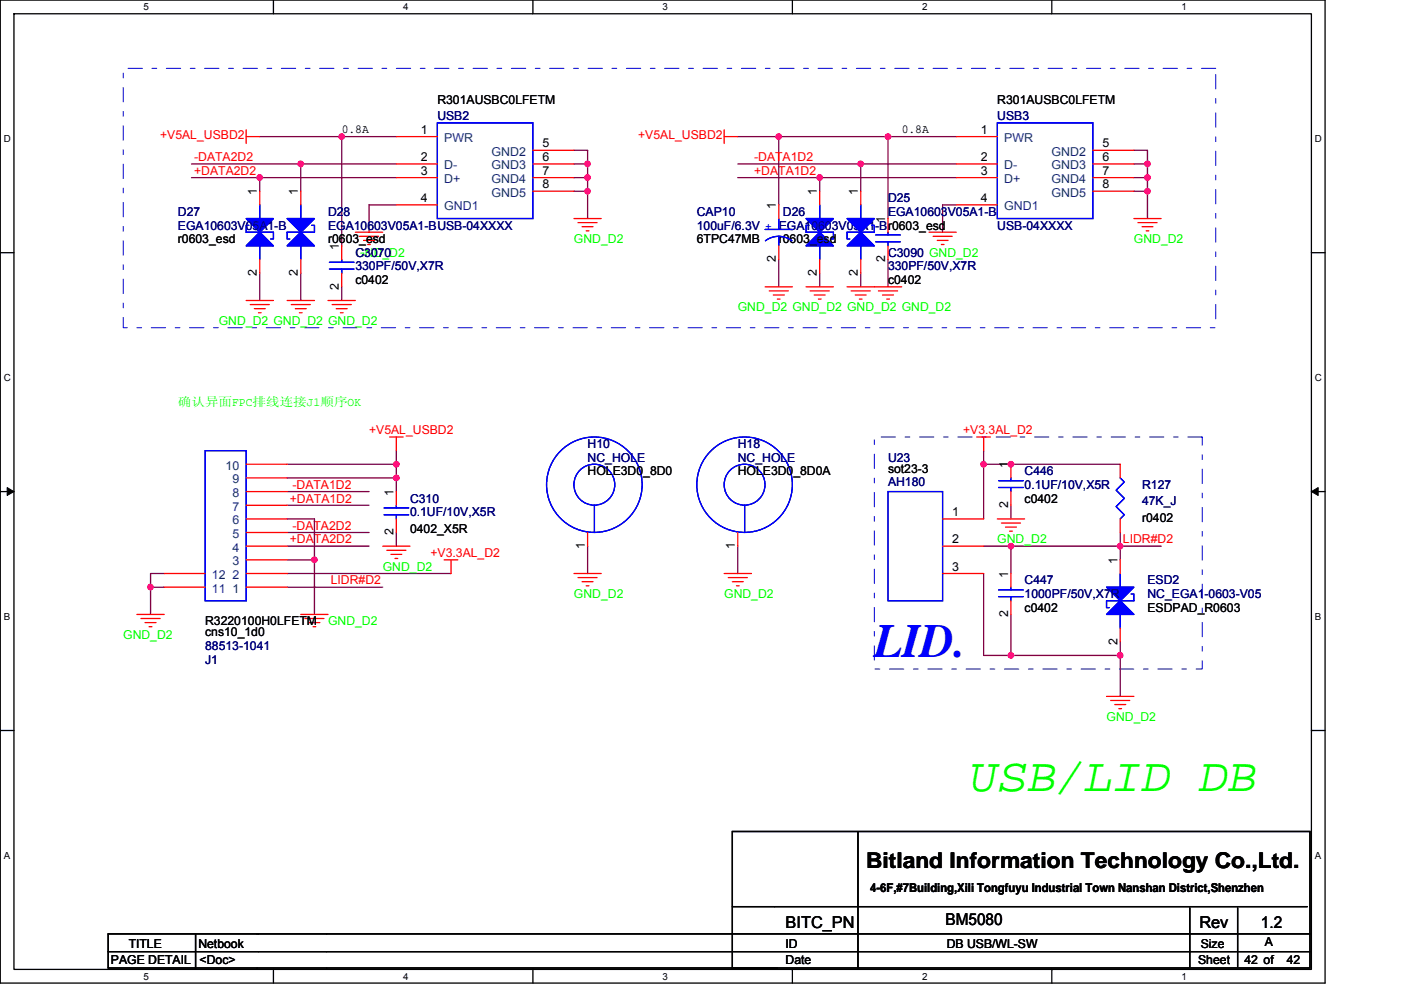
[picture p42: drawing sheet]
<svg xmlns="http://www.w3.org/2000/svg" width="297mm" height="210mm" viewBox="0 0 297 210" stroke-linecap="round" stroke-linejoin="round" font-family="sans-serif">
<defs><g id="words">
<text font-size="10.1" fill="#00f" x="185.4" y="139.3">LID.</text>
<text font-size="10.1" fill="#0f0" x="205.7" y="167.7">USB/LID DB</text>
<text font-size="4.6" x="183.6" y="184.1">Bitland Information Technology Co.,Ltd.</text>
<g font-size="3.5">
<text x="166.6" y="196.8">BITC_PN</text>
<text x="200.4" y="196.3">BM5080</text>
<text x="254.3" y="196.8">Rev</text>
<text x="267.3" y="196.8">1.2</text>
</g>
<g font-size="2.6">
<text x="92.7" y="22">R301AUSBC0LFETM</text>
<text x="211.5" y="22">R301AUSBC0LFETM</text>
<text x="72.4" y="28.2">0.8A</text>
<text x="89.2" y="28.4">1</text>
<text x="191.2" y="28.2">0.8A</text>
<text x="208" y="28.4">1</text>
<text x="89.2" y="34.2">2</text>
<text x="115" y="31.3">5</text>
<text x="115" y="34.2">6</text>
<text x="208" y="34.2">2</text>
<text x="233.7" y="31.3">5</text>
<text x="233.7" y="34.2">6</text>
<text x="54.5" y="41.4" transform="rotate(-90 54.5 41.4)">1</text>
<text x="63.2" y="41.4" transform="rotate(-90 63.2 41.4)">1</text>
<text x="89.2" y="37.1">3</text>
<text x="115" y="37.1">7</text>
<text x="115" y="40">8</text>
<text x="173.2" y="41.4" transform="rotate(-90 173.2 41.4)">1</text>
<text x="181.9" y="41.4" transform="rotate(-90 181.9 41.4)">1</text>
<text x="208" y="37.1">3</text>
<text x="233.7" y="37.1">7</text>
<text x="233.7" y="40">8</text>
<text x="89.2" y="42.9">4</text>
<text x="164.5" y="44.3" transform="rotate(-90 164.5 44.3)">1</text>
<text x="187.7" y="47.2" transform="rotate(-90 187.7 47.2)">1</text>
<text x="208" y="42.9">4</text>
<text x="37.7" y="51.6">r0603_esd</text>
<text x="69.6" y="51.6">r0603_esd</text>
<text x="71.9" y="53" transform="rotate(-90 71.9 53)">1</text>
<text x="147.7" y="51.6">6TPC47MB</text>
<text x="165.1" y="51.6">r0603_esd</text>
<text x="188.3" y="48.7">r0603_esd</text>
<text x="54.5" y="58.5" transform="rotate(-90 54.5 58.5)">2</text>
<text x="63.2" y="58.5" transform="rotate(-90 63.2 58.5)">2</text>
<text x="164.5" y="55.6" transform="rotate(-90 164.5 55.6)">2</text>
<text x="173.2" y="58.5" transform="rotate(-90 173.2 58.5)">2</text>
<text x="181.9" y="58.5" transform="rotate(-90 181.9 58.5)">2</text>
<text x="187.7" y="55.6" transform="rotate(-90 187.7 55.6)">2</text>
<text x="71.9" y="61.4" transform="rotate(-90 71.9 61.4)">2</text>
<text x="75.3" y="60.3">c0402</text>
<text x="188.3" y="60.3">c0402</text>
<text x="124.6" y="100.8">HOLE3D0_8D0</text>
<text x="156.4" y="100.8">HOLE3D0_8D0A</text>
<text x="188.3" y="100.2">sot23-3</text>
<text x="213.7" y="99.3" transform="rotate(-90 213.7 99.3)">1</text>
<text x="83.4" y="105.1" transform="rotate(-90 83.4 105.1)">1</text>
<text x="213.7" y="107.8" transform="rotate(-90 213.7 107.8)">2</text>
<text x="217.2" y="106.6">c0402</text>
<text x="83.4" y="113.6" transform="rotate(-90 83.4 113.6)">2</text>
<text x="86.9" y="113">0402_X5R</text>
<text x="201.9" y="109.5">1</text>
<text x="242.1" y="110.7">r0402</text>
<text x="124" y="116.4" transform="rotate(-90 124 116.4)">1</text>
<text x="155.8" y="116.4" transform="rotate(-90 155.8 116.4)">1</text>
<text x="201.9" y="115.3">2</text>
<text x="236.9" y="119.6" transform="rotate(-90 236.9 119.6)">1</text>
<text x="201.9" y="121.1">3</text>
<text x="213.7" y="122.5" transform="rotate(-90 213.7 122.5)">1</text>
<text x="213.7" y="130.9" transform="rotate(-90 213.7 130.9)">2</text>
<text x="217.2" y="129.8">c0402</text>
<text x="243.3" y="129.8">ESDPAD_R0603</text>
<text x="43.5" y="135">cns10_1d0</text>
<text x="43.5" y="132.7">R3220100H0LFETM</text>
<text x="236.9" y="136.7" transform="rotate(-90 236.9 136.7)">2</text>
<text x="184.5" y="189.2">4-6F,#7Building,Xili Tongfuyu Industrial Town Nanshan District,Shenzhen</text>
<text x="27.3" y="201">TITLE</text>
<text x="42.1" y="201">Netbook</text>
<text x="166.6" y="201">ID</text>
<text x="200.7" y="201">DB USB/WL-SW</text>
<text x="254.6" y="201">Size</text>
<text x="268.2" y="200.7">A</text>
<text x="23.5" y="204.5">PAGE DETAIL</text>
<text x="42.3" y="204.5">&lt;Doc&gt;</text>
<text x="166.6" y="204.5">Date</text>
<text x="254" y="204.5">Sheet</text>
<text x="263.9" y="204.5">42 of</text>
<text x="272.8" y="204.5">42</text>
</g>
<g font-size="2.6" fill="#f00">
<text x="33.9" y="29.6">+V5AL_USBD2</text>
<text x="135.3" y="29.6">+V5AL_USBD2</text>
<text x="41.2" y="34.2">-DATA2D2</text>
<text x="159.9" y="34.2">-DATA1D2</text>
<text x="41.2" y="37.1">+DATA2D2</text>
<text x="159.9" y="37.1">+DATA1D2</text>
<text x="78.2" y="92.1">+V5AL_USBD2</text>
<text x="204.2" y="92.1">+V3.3AL_D2</text>
<text x="61.4" y="106.6">+DATA1D2</text>
<text x="62" y="103.7">-DATA1D2</text>
<text x="62" y="112.4">-DATA2D2</text>
<text x="61.4" y="115.3">+DATA2D2</text>
<text x="91.3" y="118.2">+V3.3AL_D2</text>
<text x="238.1" y="115.3">LIDR#D2</text>
<text x="70.1" y="124">LIDR#D2</text>
</g>
<g font-size="2.6" fill="#000080">
<text x="92.7" y="25.5">USB2</text>
<text x="211.5" y="25.5">USB3</text>
<text x="37.7" y="45.8">D27</text>
<text x="69.6" y="45.8">D28</text>
<text x="147.7" y="45.8">CAP10</text>
<text x="166" y="45.8">D26</text>
<text x="188.3" y="42.9">D25</text>
<text x="188.3" y="45.8">EGA10603V05A1-B</text>
<text x="37.7" y="48.7">EGA10603V05A1-B</text>
<text x="69.6" y="48.7">EGA10603V05A1-BUSB-04XXXX</text>
<text x="147.7" y="48.7">100uF/6.3V + EGA10603V05A1-B</text>
<text x="211.5" y="48.7">USB-04XXXX</text>
<text x="75.3" y="54.5">C3070</text>
<text x="75.3" y="57.4">330PF/50V,X7R</text>
<text x="188.3" y="54.5">C3090 GND_D2</text>
<text x="188.3" y="57.4">330PF/50V,X7R</text>
<text x="124.6" y="95">H10</text>
<text x="156.4" y="95">H18</text>
<text x="124.6" y="97.9">NC_HOLE</text>
<text x="156.4" y="97.9">NC_HOLE</text>
<text x="188.3" y="97.9">U23</text>
<text x="217.2" y="100.8">C446</text>
<text x="86.9" y="106.6">C310</text>
<text x="188.3" y="103.1">AH180</text>
<text x="217.2" y="103.7">0.1UF/10V,X5R</text>
<text x="242.1" y="103.7">R127</text>
<text x="242.1" y="107.2">47K_J</text>
<text x="86.9" y="109.5">0.1UF/10V,X5R</text>
<text x="217.2" y="124">C447</text>
<text x="243.3" y="124">ESD2</text>
<text x="217.2" y="126.9">1000PF/50V,X7R</text>
<text x="243.3" y="126.9">NC_EGA1-0603-V05</text>
<text x="43.5" y="137.9">88513-1041</text>
<text x="43.5" y="140.8">J1</text>
</g>
<g font-size="2.6" fill="#004080">
<text x="94.2" y="30.1">PWR</text>
<text x="94.2" y="35.9">D-</text>
<text x="104.2" y="33">GND2</text>
<text x="104.2" y="35.9">GND3</text>
<text x="212.9" y="30.1">PWR</text>
<text x="212.9" y="35.9">D-</text>
<text x="222.9" y="33">GND2</text>
<text x="222.9" y="35.9">GND3</text>
<text x="94.2" y="38.8">D+</text>
<text x="104.2" y="38.8">GND4</text>
<text x="104.2" y="41.7">GND5</text>
<text x="212.9" y="38.8">D+</text>
<text x="222.9" y="38.8">GND4</text>
<text x="222.9" y="41.7">GND5</text>
<text x="94.2" y="44.6">GND1</text>
<text x="212.9" y="44.6">GND1</text>
<text x="47.8" y="99.6">10</text>
<text x="49.3" y="105.4">8</text>
<text x="49.3" y="102.5">9</text>
<text x="49.3" y="108.3">7</text>
<text x="49.3" y="111.2">6</text>
<text x="49.3" y="119.9">3</text>
<text x="49.3" y="117">4</text>
<text x="49.3" y="114.1">5</text>
<text x="44.9" y="125.7">11</text>
<text x="44.9" y="122.8">12</text>
<text x="49.3" y="125.7">1</text>
<text x="49.3" y="122.8">2</text>
</g>
<g font-size="2.6" fill="#0f0">
<text x="121.7" y="51.6">GND_D2</text>
<text x="240.4" y="51.6">GND_D2</text>
<text x="75.3" y="54.5">GND_D2</text>
<text x="46.4" y="69">GND_D2 GND_D2 GND_D2</text>
<text x="156.4" y="66.1">GND_D2 GND_D2 GND_D2 GND_D2</text>
<text x="37.7" y="86.1">确认异面FPC排线连接J1顺序OK</text>
<text x="211.5" y="115.3">GND_D2</text>
<text x="81.1" y="121.1">GND_D2</text>
<text x="121.7" y="126.9">GND_D2</text>
<text x="153.5" y="126.9">GND_D2</text>
<text x="26.1" y="135.6">GND_D2</text>
<text x="69.6" y="132.7">GND_D2</text>
<text x="234.6" y="152.9">GND_D2</text>
</g>
<g font-size="2.1">
<text x="30.5" y="2.2">5</text>
<text x="85.5" y="2.2">4</text>
<text x="140.5" y="2.2">3</text>
<text x="195.5" y="2.2">2</text>
<text x="250.5" y="2.2">1</text>
<text x=".8" y="30.1">D</text>
<text x="278.8" y="30.1">D</text>
<text x=".8" y="80.8">C</text>
<text x="278.8" y="80.8">C</text>
<text x=".8" y="131.4">B</text>
<text x="278.8" y="131.4">B</text>
<text x=".8" y="182.1">A</text>
<text x="278.8" y="182.1">A</text>
<text x="30.5" y="207.8">5</text>
<text x="85.5" y="207.8">4</text>
<text x="140.5" y="207.8">3</text>
<text x="195.5" y="207.8">2</text>
<text x="250.5" y="207.8">1</text>
</g>
</g></defs>
<path d="M.1 0h280.8v208.5h-280.8zM3 2.9h275v202.7h-275z" fill="none" stroke="#000" stroke-width=".28"/>
<g fill="#fff">
<path d="M30.5 .3h1.1v2.3h-1.1z"/>
<path d="M30.5 205.9h1.1v2.3h-1.1z"/>
</g>
<path d="M58 0v2.9M58 205.6v2.9" fill="none" stroke="#000" stroke-width=".28"/>
<g fill="#fff">
<path d="M85.5 .3h1.1v2.3h-1.1z"/>
<path d="M85.5 205.9h1.1v2.3h-1.1z"/>
</g>
<path d="M113 0v2.9M113 205.6v2.9" fill="none" stroke="#000" stroke-width=".28"/>
<g fill="#fff">
<path d="M140.5 .3h1.1v2.3h-1.1z"/>
<path d="M140.5 205.9h1.1v2.3h-1.1z"/>
</g>
<path d="M168 0v2.9M168 205.6v2.9" fill="none" stroke="#000" stroke-width=".28"/>
<g fill="#fff">
<path d="M195.5 .3h1.2v2.3h-1.2z"/>
<path d="M195.5 205.9h1.2v2.3h-1.2z"/>
</g>
<path d="M223 0v2.9M223 205.6v2.9" fill="none" stroke="#000" stroke-width=".28"/>
<g fill="#fff">
<path d="M250.5 .3h1.2v2.3h-1.2z"/>
<path d="M250.5 205.9h1.2v2.3h-1.2z"/>
<path d="M.8 28.3h1.5v2.3h-1.5z"/>
<path d="M278.8 28.3h1.5v2.3h-1.5z"/>
<path d="M.8 78.9h1.5v2.3h-1.5z"/>
<path d="M278.8 78.9h1.5v2.3h-1.5z"/>
</g>
<path d="M.1 53.6h2.9M278 53.6h2.9" fill="none" stroke="#000" stroke-width=".28"/>
<g fill="#fff">
<path d="M.8 129.6h1.4v2.3h-1.4z"/>
<path d="M278.8 129.6h1.4v2.3h-1.4z"/>
</g>
<path d="M.1 104.3h2.9M278 104.3h2.9" fill="none" stroke="#000" stroke-width=".28"/>
<path d="M1.5 103.4l1.5 .9-1.5 .8zM278 104.3l1.5-.9v1.7z" fill="#000" stroke="#000" stroke-width=".21"/>
<g fill="#fff">
<path d="M.8 180.3h1.4v2.3h-1.4z"/>
<path d="M278.8 180.3h1.4v2.3h-1.4z"/>
</g>
<path d="M.1 154.9h2.9M278 154.9h2.9M155.3 176.4h122.4v28.9h-122.4zM181.9 176.4v28.9M41.5 198.1v7.2M155.3 192.3h121.9M252.3 192.6v12.4M262.4 192.6v12.4M277.7 198.1h-254.8v7.2h141.9M22.9 201.8h254.8" fill="none" stroke="#000" stroke-width=".28"/>
<path d="M26.1 14.5h231.7v55h-231.7zM185.4 92.7h69.5v49.2h-69.5z" fill="none" stroke="#00f" stroke-width=".21" stroke-dasharray="3 2 1 2"/>
<g fill="none" stroke="#800040" stroke-width=".28">
<path d="M40.6 37.7h14.5v2.9M40.6 34.8h23.2v5.8M55.1 29h17.4M55.1 37.7h28.9M63.8 34.8h20.2M72.5 29h11.5M72.5 29v23.2M121.7 37.7h2.9M121.7 31.9h2.9v2.9M121.7 34.8h2.9M124.6 34.8v2.9M124.6 37.7v2.9"/>
<path d="M156.4 34.8h26.1M156.4 29h8.7M156.4 37.7h17.4v2.9M165.1 29h23.2M165.1 29v14.5M173.8 37.7h29M182.5 34.8h20.3M182.5 34.8v5.8M188.3 29h14.5M188.3 29v17.4M240.4 37.7h2.9M240.4 31.9h2.9v2.9"/>
<path d="M240.4 34.8h2.9M243.3 34.8v2.9M243.3 37.7v2.9M55.1 57.9v5.8M63.8 57.9v5.8M84 43.5h-5.8v5.8M121.7 40.6h2.9M124.6 40.6v5.8M165.1 55v5.8M173.8 57.9v2.9M182.5 57.9v2.9M188.3 55v5.8"/>
<path d="M202.8 43.5h-2.9v5.8M240.4 40.6h2.9M243.3 40.6v5.8M72.5 60.8v2.9M60.9 98.5h23.1M84 98.5v2.9M84 95.6v2.9M208.6 98.5v11.6M208.6 95.6v2.9M208.6 98.5h28.9M60.9 104.3h17.3M60.9 101.4h23.1"/>
<path d="M60.9 110.1h5.8v8.6M60.9 118.7h5.8M60.9 107.2h17.3M60.9 112.9h17.3M60.9 115.8h17.3M66.7 118.7v11.6M84 101.4v2.9M84 112.9v2.9M124.6 115.8v5.8M156.4 115.8v5.8M208.6 115.8h5.7M214.3 107.2v2.9"/>
<path d="M214.3 115.8v5.8M214.3 115.8h23.2M237.5 115.8v2.9M237.5 112.9v2.9M237.5 115.8h8.7M31.9 124.5v5.8M31.9 124.5h2.9M34.8 121.6h-2.9v2.9M60.9 124.5h20.2M60.9 121.6h34.7M208.6 121.6v17.4h5.7v-8.7M214.3 139h23.2"/>
<path d="M237.5 136.1v2.9M237.5 139v8.7"/>
</g>
<g fill="#f0f" stroke="#f0f" stroke-width=".28">
<circle cx="182.5" cy="34.8" r=".57"/>
<circle cx="243.3" cy="37.7" r=".57"/>
<circle cx="188.3" cy="29" r=".57"/>
<circle cx="173.8" cy="37.7" r=".57"/>
<circle cx="243.3" cy="40.6" r=".57"/>
<circle cx="243.3" cy="34.8" r=".57"/>
<circle cx="63.8" cy="34.8" r=".57"/>
<circle cx="124.6" cy="37.7" r=".57"/>
<circle cx="55.1" cy="37.7" r=".57"/>
<circle cx="72.5" cy="29" r=".57"/>
<circle cx="124.6" cy="40.6" r=".57"/>
<circle cx="124.6" cy="34.8" r=".57"/>
<circle cx="208.5" cy="98.5" r=".57"/>
<circle cx="214.3" cy="98.5" r=".57"/>
<circle cx="214.3" cy="139" r=".57"/>
<circle cx="237.5" cy="139" r=".57"/>
<circle cx="214.3" cy="115.8" r=".57"/>
<circle cx="237.5" cy="115.8" r=".57"/>
<circle cx="165.1" cy="29" r=".57"/>
<circle cx="84" cy="98.5" r=".57"/>
<circle cx="84" cy="101.4" r=".57"/>
<circle cx="66.7" cy="118.7" r=".57"/>
<circle cx="31.9" cy="124.5" r=".57"/>
</g>
<g fill="none" stroke="#f00" stroke-width=".28">
<path d="M52.2 29h2.9M52.2 27.5v2.9M84 29h8.7M84 34.8h8.7M84 37.7h8.7M113 31.9h8.7M113 34.8h8.7M113 37.7h8.7M153.5 29h2.9M153.5 27.5v2.9M202.8 29h8.7M202.8 34.8h8.7"/>
<path d="M202.8 37.7h8.7M231.7 31.9h8.7M231.7 34.8h8.7M231.7 37.7h8.7M55.1 40.6v2.9M55.1 55v2.9M63.8 40.6v2.9M63.8 55v2.9M72.5 52.2v2.8M72.5 57.9v2.9M75.4 49.3h5.7M76.2 50.1h4.1"/>
<path d="M77.1 51h2.3M78 51.9h.5M84 43.5h8.7M113 40.6h8.7M121.7 46.4h5.8M122.6 47.2h4M123.4 48.1h2.3M124.3 49h.6M165.1 43.5v2.9M165.1 52.2v2.8M173.8 40.6v2.9M173.8 55v2.9"/>
<path d="M182.5 40.6v2.9M182.5 55v2.9M188.3 46.4v2.9M188.3 52.2v2.8M197 49.3h5.8M197.8 50.1h4.1M198.7 51h2.3M199.6 51.9h.5M202.8 43.5h8.7M231.7 40.6h8.7M240.4 46.4h5.8M241.3 47.2h4"/>
<path d="M242.1 48.1h2.4M243 49h.6M52.2 63.7h5.8M53.1 64.6h4M53.9 65.5h2.3M54.8 66.3h.6M60.9 63.7h5.8M61.7 64.6h4.1M62.6 65.5h2.3M63.5 66.3h.5M69.6 63.7h5.8M70.4 64.6h4.1"/>
<path d="M71.3 65.5h2.3M72.2 66.3h.5M162.2 60.8h5.8M163.1 61.7h4M164 62.6h2.3M164.8 63.4h.6M170.9 60.8h5.8M171.8 61.7h4M172.6 62.6h2.4M173.5 63.4h.6M179.6 60.8h11.6M180.5 61.7h4"/>
<path d="M181.3 62.6h2.3M182.2 63.4h.6M186.2 61.7h4.1M187.1 62.6h2.3M188 63.4h.6M52.2 98.5h8.7M82.6 92.7h2.9M84 92.7v2.9M207.1 92.7h2.9M208.6 92.7v2.9M214.3 98.5v2.9M237.5 98.5v2.9"/>
<path d="M52.2 118.7h8.7M52.2 115.8h8.7M52.2 107.2h8.7M52.2 104.3h8.7M52.2 112.9h8.7M52.2 110.1h8.7M52.2 101.4h8.7M81.1 115.8h5.8M82 116.7h4.1M82.9 117.6h2.3M83.8 118.4h.5M84 104.3v2.9"/>
<path d="M84 110.1v2.8M94.2 118.7h2.9M95.6 118.7v2.9M124.6 112.9v2.9M156.4 112.9v2.9M199.9 110.1h8.7M199.9 115.8h8.7M211.5 110.1h5.7M212.3 110.9h4.1M213.2 111.8h2.3M214.1 112.7h.5M214.3 104.3v2.9"/>
<path d="M237.5 110.1v2.8M237.5 118.7v2.9M29 130.3h5.8M29.9 131.2h4M30.8 132.1h2.3M31.6 132.9h.6M34.8 124.5h8.7M34.8 121.6h8.7M52.2 124.5h8.7M52.2 121.6h8.7M63.8 130.3h5.8M64.6 131.2h4.1"/>
<path d="M65.5 132.1h2.3M66.4 132.9h.5M121.7 121.6h5.8M122.6 122.5h4M123.4 123.4h2.3M124.3 124.2h.6M153.5 121.6h5.8M154.4 122.5h4.1M155.3 123.4h2.3M156.1 124.2h.6M199.9 121.6h8.7M214.3 121.6v2.9"/>
<path d="M214.3 127.4v2.9M237.5 133.2v2.9M234.6 147.7h5.8M235.5 148.6h4M236.3 149.4h2.4M237.2 150.3h.6"/>
</g>
<g fill="#00f" stroke="#00f" stroke-width=".28">
<path d="M55.1 49.3l2.9 2.9h-5.8z" fill-rule="evenodd"/>
<path d="M52.2 46.4h5.8l-2.9 2.9z" fill-rule="evenodd"/>
<path d="M55.1 49.3l2.9 2.9h-5.8z" fill-rule="evenodd"/>
<path d="M52.2 46.4h5.8l-2.9 2.9z" fill-rule="evenodd"/>
<path d="M237.5 127.4l2.9 2.9h-5.8z" fill-rule="evenodd"/>
<path d="M234.6 124.5h5.8l-2.9 2.9z" fill-rule="evenodd"/>
<path d="M237.5 127.4l2.9 2.9h-5.8z" fill-rule="evenodd"/>
<path d="M234.6 124.5h5.8l-2.9 2.9z" fill-rule="evenodd"/>
<path d="M173.8 49.3l2.9 2.9h-5.8z" fill-rule="evenodd"/>
<path d="M170.9 46.4h5.8l-2.9 2.9z" fill-rule="evenodd"/>
<path d="M173.8 49.3l2.9 2.9h-5.8z" fill-rule="evenodd"/>
<path d="M170.9 46.4h5.8l-2.9 2.9z" fill-rule="evenodd"/>
<path d="M63.8 49.3l2.9 2.9h-5.8z" fill-rule="evenodd"/>
<path d="M60.9 46.4h5.8l-2.9 2.9z" fill-rule="evenodd"/>
<path d="M63.8 49.3l2.9 2.9h-5.8z" fill-rule="evenodd"/>
<path d="M60.9 46.4h5.8l-2.9 2.9z" fill-rule="evenodd"/>
<path d="M182.5 49.3l2.9 2.9h-5.8z" fill-rule="evenodd"/>
<path d="M179.6 46.4h5.8l-2.9 2.9z" fill-rule="evenodd"/>
<path d="M182.5 49.3l2.9 2.9h-5.8z" fill-rule="evenodd"/>
<path d="M179.6 46.4h5.8l-2.9 2.9z" fill-rule="evenodd"/>
</g>
<g fill="none" stroke="#00f" stroke-width=".28">
<path d="M92.7 26.1h20.3v20.3h-20.3zM211.5 26.1h20.2v20.3h-20.2zM52.8 47.8h-.6v1.5h5.8v1.4h-.6M55.1 52.2v2.8M55.1 43.5v2.9M63.8 52.2v2.8M63.8 43.5v2.9M66.1 47.8h.6v1.5h-5.8v1.4h.5M69.8 57.1h5.3M69.8 55.6h5.3M72.5 55v.6M72.5 57.1v.8"/>
<path d="M162.2 48.7h5.8M165.1 50.1l-1.5 .3-1.3 .7M165.1 50.1l1.5 .3 1.3 .7M165.1 50.1v2.1M165.1 46.4v2.3M171.5 47.8h-.6v1.5h5.8v1.4h-.6M173.8 52.2v2.8M173.8 43.5v2.9M182.5 52.2v2.8M182.5 43.5v2.9M184.8 47.8h.6v1.5h-5.8v1.4h.6M185.7 51.3h5.2"/>
<path d="M185.7 49.8h5.2M188.3 49.3v.5M188.3 51.3v.9M43.5 95.6h8.7v31.8h-8.7zM81.4 109.2h5.3M81.4 107.7h5.3M84 107.2v.5M84 109.2v.9M126 107.2v5.7M157.9 107.2v5.7M188.3 104.3h11.6v23.1h-11.6zM211.7 103.4h5.3"/>
<path d="M211.7 102h5.3M214.3 101.4v.6M214.3 103.4v.9M237.5 101.4l.9 .8-1.8 1.8 1.8 1.7-1.8 1.7 1.8 1.8-.9 .9M211.7 126.6h5.3M211.7 125.1h5.3M214.3 124.5v.6M214.3 126.6v.8M237.5 130.3v2.9M237.5 121.6v2.9M239.8 126h.6v1.4h-5.8v1.5h.6"/>
<circle cx="126" cy="102.8" r="4.3"/>
<circle cx="126" cy="102.8" r="10.1"/>
<circle cx="157.9" cy="102.8" r="4.3"/>
<circle cx="157.9" cy="102.8" r="10.1"/>
</g>
<use href="#words"/>
</svg>
